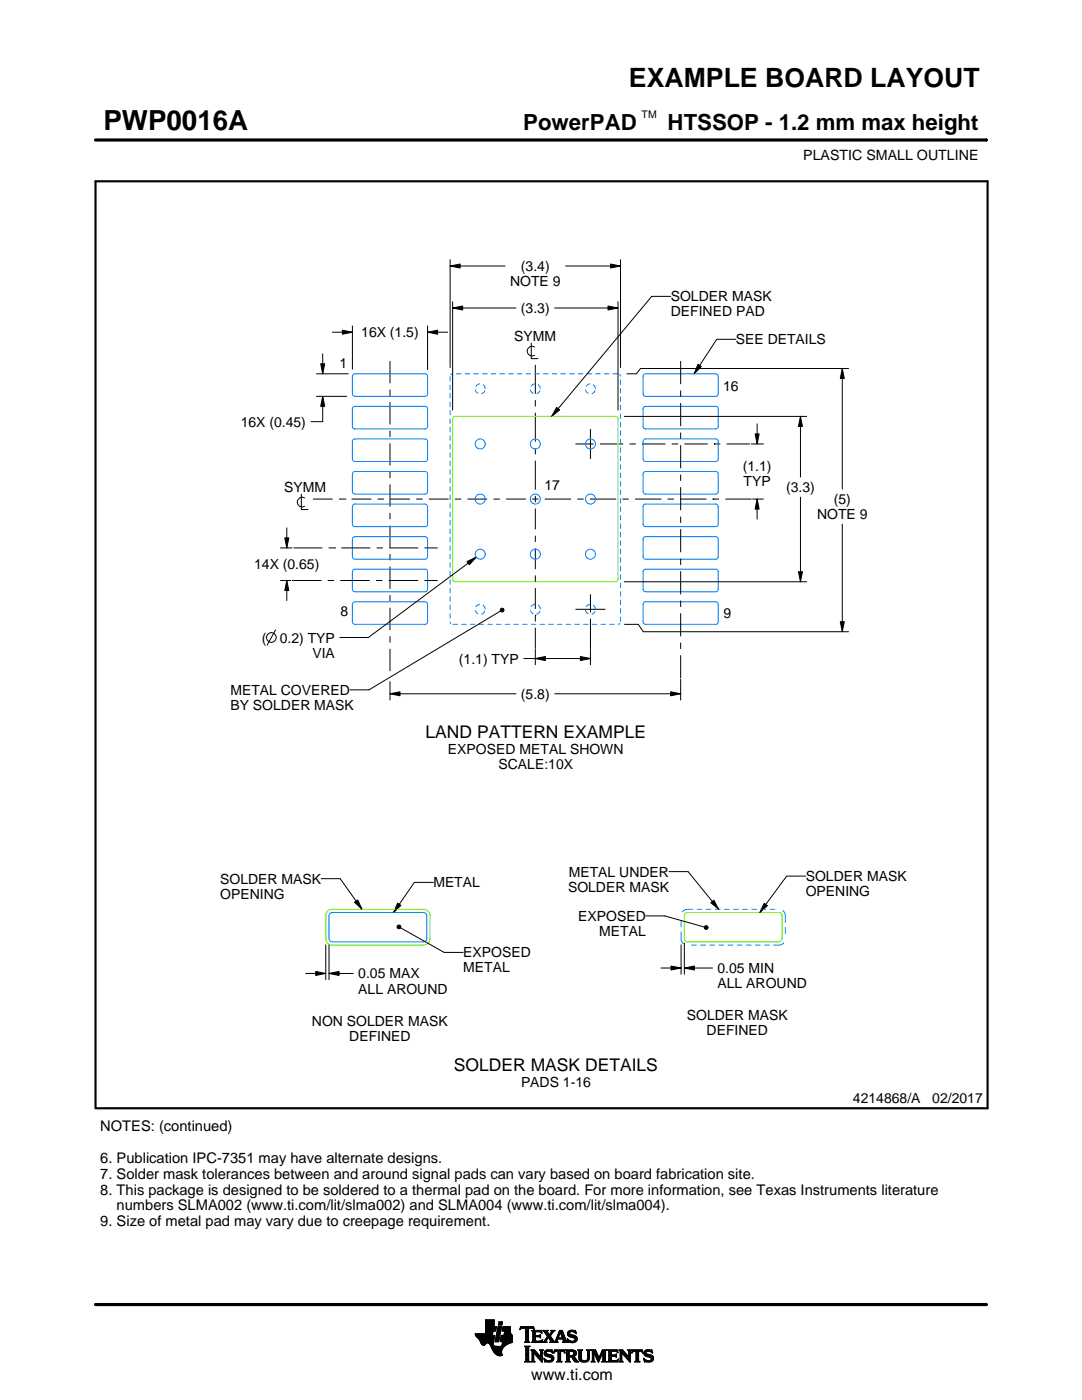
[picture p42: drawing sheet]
<svg xmlns="http://www.w3.org/2000/svg" width="216mm" height="279mm" viewBox="0 0 216 279" stroke-linecap="round" stroke-linejoin="round" font-family="sans-serif">
<defs><g id="words">
<text font-size="5.5" x="20.6" y="26">PWP0016A</text>
<text font-size="5.3" x="125.5" y="17.4">EXAMPLE BOARD LAYOUT</text>
<g font-size="4.4">
<text x="104.4" y="26">PowerPAD</text>
<text x="133.2" y="26">HTSSOP - 1.2 mm max height</text>
</g>
<g font-size="3.5">
<text x="84.9" y="147.3">LAND PATTERN EXAMPLE</text>
<text x="90.6" y="213.7">SOLDER MASK DETAILS</text>
</g>
<text font-size="3.2" x="106" y="275.3">www.ti.com</text>
<g font-size="2.9">
<text x="20" y="225.8">NOTES: (continued)</text>
<text x="20" y="232.1">6. Publication IPC-7351 may have alternate designs.</text>
<text x="20" y="235.2">7. Solder mask tolerances between and around signal pads can vary based on board fabrication site.</text>
<text x="20" y="238.4">8. This package is designed to be soldered to a thermal pad on the board. For more information, see Texas Instruments literature</text>
<text x="20" y="244.7">9. Size of metal pad may vary due to creepage requirement.</text>
<text x="23.3" y="241.5">numbers SLMA002 (www.ti.com/lit/slma002) and SLMA004 (www.ti.com/lit/slma004).</text>
</g>
<g font-size="2.8">
<text x="160.3" y="32">PLASTIC SMALL OUTLINE</text>
<text x="101.8" y="57.1">NOTE 9</text>
<text x="103.9" y="54.1">(3.4)</text>
<text x="103.9" y="62.5">(3.3)</text>
<text x="133.8" y="60.1">SOLDER MASK</text>
<text x="133.8" y="63.1">DEFINED PAD</text>
<text x="72.1" y="67.3">16X (1.5)</text>
<text x="102.6" y="68.1">SYMM</text>
<text x="146.8" y="68.7">SEE DETAILS</text>
<text x="67.8" y="73.4">1</text>
<text x="144.3" y="78">16</text>
<text x="48" y="85.2">16X (0.45)</text>
<text x="148.2" y="93.9">(1.1)</text>
<text x="56.7" y="98.2">SYMM</text>
<text x="108.7" y="97.8">17</text>
<text x="148.4" y="96.9">TYP</text>
<text x="156.9" y="98.2">(3.3)</text>
<text x="166.4" y="100.6">(5)</text>
<text x="163" y="103.6">NOTE 9</text>
<text x="50.7" y="113.6">14X (0.65)</text>
<text x="67.9" y="123">8</text>
<text x="144.4" y="123.3">9</text>
<text x="52.2" y="128.2">(</text>
<text x="55.8" y="128.2">0.2) TYP</text>
<text x="62.3" y="131.2">VIA</text>
<text x="91.6" y="132.4">(1.1) TYP</text>
<text x="46" y="138.7">METAL COVERED</text>
<text x="46" y="141.7">BY SOLDER MASK</text>
<text x="103.9" y="139.5">(5.8)</text>
<text x="89.4" y="150.4">EXPOSED METAL SHOWN</text>
<text x="99.5" y="153.4">SCALE:10X</text>
<text x="43.9" y="176.4">SOLDER MASK</text>
<text x="43.9" y="179.4">OPENING</text>
<text x="86.5" y="177.1">METAL</text>
<text x="113.3" y="178">SOLDER MASK</text>
<text x="113.5" y="175">METAL UNDER</text>
<text x="160.8" y="175.8">SOLDER MASK</text>
<text x="160.8" y="178.8">OPENING</text>
<text x="115.4" y="183.8">EXPOSED</text>
<text x="92.4" y="191.1">EXPOSED</text>
<text x="119.6" y="186.8">METAL</text>
<text x="71.5" y="195.3">0.05 MAX</text>
<text x="92.4" y="194.1">METAL</text>
<text x="143.2" y="194.2">0.05 MIN</text>
<text x="143.2" y="197.2">ALL AROUND</text>
<text x="71.5" y="198.3">ALL AROUND</text>
<text x="137" y="203.6">SOLDER MASK</text>
<text x="62.2" y="204.7">NON SOLDER MASK</text>
<text x="69.7" y="207.7">DEFINED</text>
<text x="141" y="206.6">DEFINED</text>
<text x="104" y="216.8">PADS 1-16</text>
<text x="170.2" y="220.2">4214868/A</text>
<text x="186" y="220.2">02/2017</text>
</g>
<text font-size="2.1" x="128" y="23.6">TM</text>
</g></defs>
<g fill="none" stroke="#000" stroke-width=".2">
<path d="M19.1 27.9h177.7M196.8 27.7v.5M89.8 53.1l2-.4v.8zM89.8 51.8v21.6M89.8 53.1h11M112.9 53.1h10.9M121.8 52.7l2 .4-2 .4zM123.8 51.8v21.6M133.8 59.1h-3.8l-19.9 24M63.1 79.1h6.1M63.1 74.6h6.4M64 72.6h.8l-.4 2z"/>
<path d="M64.4 79.1l.4 2h-.8zM64.4 70.6v4M64.4 79.1v5.1h-2.3M66.3 66.3h4M68.3 65.9l2 .4-2 .4zM70.3 65v8.7M77.8 72.1v4.4M77.8 77.7v1.3M85.3 66.3l2-.4v.8zM85.3 65v8.8M85.3 66.3h4M90.3 61.5l2-.4v.8z"/>
<path d="M90.3 60.2v21.7M90.3 61.5h12.6M106 68.5v3.1h1.3M106.7 69.2a.98 .98 0 0 0-1.5 .9 .98 .98 0 0 0 1.5 .8M106.8 72.8v5.8M106.8 79.9v1.2M110.7 61.5h12.6M121.3 61.1l2 .4-2 .4zM123.3 60.2v21.7M135.8 72.1v4.6M135.8 77.9v1.3M139.3 72.7l.6 .4-1.4 1.5z"/>
<path d="M146.8 67.7h-3.8l-4.5 6.9M168.1 73.5l.4 2h-.8zM168.1 73.5v24.1M169.3 73.5h-41.5l-.8 1.1h-1.9M60.1 98.6v3.1h1.4M60.8 99.4a.98 .98 0 0 0-1.5 .8 .98 .98 0 0 0 1.5 .8M62.4 99.6h4M67.6 99.6h1.3M68.9 99.6h.1M70.2 99.6h3.9M75.3 99.6h1.3M77.8 80.3v4.4"/>
<path d="M77.8 86v1.2M77.8 88.5v4.4M77.8 94.2v1.2M77.8 96.7v4.4M77.9 99.6h3.9M83.1 99.6h1.2M85.6 99.6h3.9M90.8 99.6h1.2M93.3 99.6h3.9M98.5 99.6h1.2M101 99.6h3.9M106.2 99.6h1.2"/>
<path d="M106.8 82.4v5.8M106.8 89.4v1.3M106.8 91.9v5.8M106.8 99v1.2M108.7 99.6h5.2M111.1 81.3l.6 .5-1.6 1.3zM114.8 88.6h3.6M115.2 99.6h1.3M117.7 99.6h5.2M117.8 85.6v6M119.7 88.6h4.7M124.2 99.6h1.3"/>
<path d="M124.6 83.1h36.4M125.6 88.6h1.3M126.7 99.6h5.3M128.1 88.6h4.7M133.2 99.6h1.3M134 88.6h1.3M135.7 99.6h5.3M135.8 80.4v4.7M135.8 86.3v1.3M135.8 88.8v4.6M135.8 94.7v1.3M135.8 97.2v4.6"/>
<path d="M136.6 88.6h4.6M142.2 99.6h.1M142.2 99.6h1.3M142.5 88.6h.1M142.5 88.6h1.2M144.7 99.6h5.3M145 88.6h4.6M149.9 88.6h2.4M150.2 99.6h2.1M150.7 86.6h.8l-.4 2zM151.1 99.6l.4 2h-.8zM151.1 84.6v4"/>
<path d="M151.1 99.6v4M159.7 83.1l.4 2h-.8zM159.7 83.1v12.1M159.7 99.2v16.9M56 109.4h2.3M56 115.9h2M56.8 107.4h.8l-.4 2zM57.2 115.9l.4 2h-.8zM57.2 105.4v4M57.2 115.9v4M58.3 115.9h5.8M58.6 109.4h5.7"/>
<path d="M65.4 115.9h1.2M65.6 109.4h1.3M66.9 109.4h.1M67.9 115.9h5.9M68.1 109.4h5.8M75 115.9h1.3M75.1 109.4h1.3M77.6 115.9h5.8M77.7 109.4h5.7M77.8 102.4v1.2M77.8 104.9v4.4M77.8 110.6v1.2"/>
<path d="M77.8 113.1v4.4M77.8 118.8v1.2M84.7 115.9h2.6M84.7 109.4h2.6M93.2 112.1l1.8-.9-1.3 1.5zM95 111.2l-21.5 16h-5.7M106.8 101.5v4.1M106.8 106.9v1.3M106.8 109.4v4.2M106.8 114.8v1.3M106.8 117.4v4.1M117.8 118.6v3.6"/>
<path d="M124.6 116.1h36.4M135.8 103.1v1.3M135.8 105.6v4.6M135.8 111.5v1.2M135.8 114v4.6M135.8 119.9v1.2M159.3 114.1h.8l-.4 2zM168.1 104.6v21.5M55 125.7l-1.7 3M77.8 138.5l2-.4v.8zM77.8 121.3v4.4M77.8 127v1.2"/>
<path d="M77.8 129.5v4.4M77.8 136v3.7M77.8 138.5h25.1M99.8 121.6l.3-.2h.3l.2 .4-.2 .3h-.3l-.3-.2zM99.8 122l-26.2 15.7h-3.8M104.5 131.4h13.3M106.8 131.4l2-.4v.8zM106.8 122.8h.1M106.8 122.8v1.2M106.8 125.3v4.1M106.8 129.5v3.2M110.7 138.5h25.1"/>
<path d="M114.8 121.6h6M115.8 131l2 .4-2 .4zM117.8 123.5v6.2M117.8 129.7v3M124.6 124.6h2.8l1 1.5h40.9M133.8 138.1l2 .4-2 .4zM135.8 122.4v4.6M135.8 128.3v1.2M135.8 130.8v4.6M135.8 135.6v4.1M167.7 124.1h.8l-.4 2zM64.1 175.4h3.8l4.3 6.1"/>
<path d="M86.5 176.1h-3.8l-4.2 6M133.5 174h3.8l6.1 7.5M160.8 174.8h-3.8l-5.4 7.3M61 194.3h4M63 193.9l2 .4-2 .4zM65 188.6v6.9M65.7 194.3l2-.4v.8zM65.7 188.6v6.9M65.7 194.3h4.8M70.7 180.1l.7-.5 .8 1.9zM79.2 184.8l.3-.2 .4 .1 .1 .3-.1 .3-.4 .1-.3-.2zM79.3 180.2l.7 .5-1.5 1.4z"/>
<path d="M80 185.2l8.6 4.9h3.8M128.9 182.8h3.8l7.8 2.2M131.9 193.2h4M133.9 192.8l2 .4-2 .4zM135.9 188.6v5.8M136.6 193.2l2-.4v.8zM136.6 188.2v6.2M136.6 193.2h5.6M140.5 184.9l.3-.2 .4 .1 .1 .3-.1 .3-.4 .1-.3-.2zM141.8 180.2l.7-.5 .9 1.8zM152.5 180.3l.6 .4-1.5 1.4zM94.8 266.2h3.5"/>
<path d="M94.8 266.3h3.5M94.9 266.4h3.3M94.9 266.5h3.8l-.2 1.2M94.9 266.5h3.8M95 266.6h3.7M95 266.7h3.7M95.1 266.8h3.6M95.2 266.9h3.4M95.3 267h3.3M95.4 267.1h3.2M95.5 267.2h3.1M95.6 267.3h3"/>
<path d="M95.7 267.4h2.8M95.7 267.5h2.8M95.8 267.6h2.7M95.8 267.7h2.7M95.9 267.8h2.6M95.9 267.9h2.5M95.9 268h2.5M96 268h1.1M96 268.1h1M96.1 268.2h.8M96.1 268.3h.7M96.2 268.4h.6"/>
<path d="M96.3 268.4h.4M96.9 266.1h1.4M96.9 266h1.4M96.9 265.9h1.4M96.9 265.8h1.5M96.9 265.7h1.5M96.9 264.7l2.2 .1-.2 .9h-.5l-.2 .8M96.9 265.6h2M96.9 265.5h2M96.9 265.4h2M96.9 265.3h2.1M96.9 265.2h2.1"/>
<path d="M96.9 265.1h2.1M96.9 265h2.1M96.9 264.9h2.1M96.9 264.8h2.2M96.9 264.6h1.7M96.9 264.5h1.7M96.9 264.4h1.7M96.9 264.3h1.7M96.9 264.2h1.7M96.9 264.1h1.7M96.9 264h1.7M96.9 263.9h1.7"/>
<path d="M96.9 263.8h1.7M96.9 263.7h1.7M96.9 263.6h1.7M96.9 263.5h1.7M96.9 263.4h1.7M97.5 268h.9M97.6 268.1h.8M97.7 268.2h.7M97.7 268.3h.7M97.8 268.4h.6M97.9 268.5h.6M97.9 268.6h.7"/>
<path d="M98 268.7h1.1M98 268.8h2.6M98 268.8h2.5M98.1 268.9h2.3M98.1 269h2.3M98.1 269.1h2.2M98.2 269.2h2.1M98.2 269.2h2M98.2 269.3h2M98.3 269.4h1.9M98.3 269.5h1.8M98.4 269.6h1.7"/>
<path d="M98.4 268v.4l.3 .2 2 .1M98.5 269.7h1.6M98.5 267.7l-.1 .3M98.5 269.8h1.6M98.6 269.9h1.5M98.6 264.8v-1.4h-1.7v2.8h-2.1l.1 .3 .8 .9 .6 1h.4l.5-.4 .4 .1 1 1.8 .8 .6h.8l-.1-1.1 .8-.9M98.6 270h1.5M98.7 270h1.4M98.8 270.1h1.3M98.8 267.7h.7M98.8 267.6h.7M98.8 267.5h.7"/>
<path d="M98.9 270.2h1.2M98.9 267.4h.7M98.9 267.3h.7M98.9 267.2h.7M98.9 267.1h.7M98.9 267h.7M98.9 270.3h1.3M99 266.9h.6M99 266.9h.7M99 266.8h.7M99 266.7h.7M99 266.6h.7"/>
<path d="M99 266.5h.7M99.1 270.4h1.1M99.1 266.4h.7M99.1 266.3h.7M99.1 266.2h.7M99.1 266.1h.7M99.1 266h.7M99.2 265.9h.7M99.2 265.8h.7M99.2 270.4h1M99.2 265.7h.7M99.2 265.6h.7"/>
<path d="M99.2 265.5h.7M99.3 265.4h.6M99.3 265.4h.7M99.3 265.3h.7M99.3 265.2h.7M99.3 265.1h.7M99.3 265h.7M99.4 270.5h.8M99.4 264.9h.7M99.4 264.8h.7M99.4 264.8h.7l-.6 3h-.7zM99.4 264.5l.2-.7h.7l-.2 .7h-.7"/>
<path d="M99.5 264.4h.6M99.5 264.3h.7M99.5 264.2h.7M99.5 264.1h.7M99.5 264h.7M99.5 263.9h.7M99.6 263.8h.7M99.8 270.6h.1M99.8 267.7h2.4M99.8 267.6h2.4M99.8 267.5h2.4M99.9 267.4h2.3"/>
<path d="M99.9 267.3h2.3M99.9 267.2h2.3M99.9 267.1h2.3M99.9 267h2.3M99.9 266.9h2.3M100 266.9h2.2M100 266.8h2.2M100 266.7h2.2M100 266.6h2.2M100 266.5h2.2M100.1 268.6h.7M100.2 268.5h.7"/>
<path d="M100.2 268.4h.8M100.2 268.4h.9M100.2 268.3h1M100.2 268.2h1.2M100.2 265.6h1.6M100.2 268.1h1.4M100.2 265.5h1.6M100.2 268h1.6M100.3 265.4h1.5M100.3 268h1.7M100.3 267.9h1.9M100.3 265.3h1.5"/>
<path d="M100.3 267.8h1.9M100.3 265.2h1.5M100.3 265.1h1.5M100.3 265h1.5M100.4 264.9h1.4M100.4 264.8h1.4M100.6 266.5l.1-.8h-.5l.2-.9h1.4l.1 1.1 .3 .6v1.4l-1.3 .6M100.6 266.4h1.5M100.6 266.3h1.4M100.6 266.2h1.4M100.6 266.1h1.3M100.7 266h1.2"/>
<path d="M100.7 265.9h1.2M100.7 265.8h1.1M100.7 265.7h1.1M102.2 266.5h-2.2l-.2 1.1 .1 .2h.4l-.2 .9M103.7 265.3h.1M103.8 265.2h.2M103.8 265h2.8M103.8 264.9h2.7M103.9 264.8h2.6M104.7 267.8h1M104.7 271.8h1.1M104.7 268.7h1"/>
<path d="M104.8 267.7h.7M104.8 271.7h.8M104.9 265.2h.6M104.9 268.9h.6M104.9 267.6h.6M104.9 267.5l-.2 .3M104.9 267.5h.6M104.9 267.4h.6M104.9 267.3h.6M104.9 267.2h.6M104.9 267.1h.6M104.9 267h.6"/>
<path d="M104.9 266.8h.6M104.9 266.7h.6M104.9 266.6h.6M104.9 266.5h.6M104.9 266.4h.6M104.9 266.3h.6M104.9 266.2h.6M104.9 266.1h.6M104.9 265.9h.6M104.9 265.8h.6M104.9 265.7h.6M104.9 265.6h.6"/>
<path d="M104.9 265.5h.6M104.9 265.4h.6M104.9 265.3h.6M104.9 271.5h.6M104.9 269h.6M104.9 271.4h.6M104.9 271.4v-2.4l-.2-.4h1.1l-.3 .4v2.4M104.9 271.4l-.2 .4h1.1l-.3-.4M104.9 271.3h.6M104.9 271.2h.6M104.9 271.1h.6M104.9 271h.6"/>
<path d="M104.9 270.9h.6M104.9 270.8h.6M104.9 270.6h.6M104.9 270.5h.6M104.9 270.4h.6M104.9 270.3h.6M104.9 270.2h.6M104.9 270.1h.6M104.9 270h.6M104.9 269.9h.6M104.9 269.8h.6M104.9 269.6h.6"/>
<path d="M104.9 269.5h.6M104.9 269.4h.6M104.9 269.3h.6M104.9 269.2h.6M104.9 269.1h.6M105.5 267.5l.2 .3M105.5 267.5v-2.3l.7-.1 .4 .3-.1-.6h-2.6l-.1 .6 .4-.3 .7 .1v2.3M105.7 267.8h-1M105.9 271.8h.8M105.9 269.4h.8M106.1 269.5h.7M106.1 267.8h2"/>
<path d="M106.1 271.7h.5M106.2 269.6h.7M106.2 271.5h.3M106.2 265.6h1.8M106.2 269.8h.8M106.2 271.4h.3M106.2 271.4l-.3 .4h.8l-.2-.4M106.2 271.3h.3M106.2 271.2h.3M106.2 271.1h.3M106.2 271h.3M106.2 270.9h.3"/>
<path d="M106.2 270.8h.3M106.2 270.6h.3M106.2 270.5h.3M106.2 270.4h.3M106.2 270.3h.3M106.2 270.2h.3M106.2 270.1h.3M106.2 270h1M106.2 269.9h.9M106.2 269.8v1.6M106.2 269.8l-.3-.4h.8l1.2 1.4M106.3 267.7h1.8"/>
<path d="M106.3 265.7h1.8M106.3 267.6h.6M106.3 265.8h.6M106.3 267.5l-.2 .3M106.3 267.5h.5M106.3 267.4h.5M106.3 267.3h.5M106.3 267.2h.5M106.3 267.1h.5M106.3 267h.5M106.3 266.8h.5M106.3 266.7h1.6"/>
<path d="M106.3 266.6h1.6M106.3 266.5h.5M106.3 266.4h.5M106.3 266.3h.5M106.3 266.2h.5M106.3 266.1h.5M106.3 265.9h.5M106.4 265.2h.2M106.5 270h.1M106.5 270v1.4M106.5 265.3h.1M106.6 270.1h.7"/>
<path d="M106.7 270.2h.7M106.8 270.3h.7M106.8 265.9l.2-.1h.6l.6 .2-.2-.5h-1.9l.2 .3v1.7M106.8 265.9v.6h.8l.3-.2v.7M106.9 270.4h.7M107 270.5h.7M107.1 270.6h.7M107.2 270.8h1M107.3 270.9h.9M107.4 271h.8M107.5 271.1h.7M107.6 271.2h.6"/>
<path d="M107.6 266.5h.3M107.7 271.3h.5M107.7 269.4h.7M107.7 266.8h.2M107.7 267.6h.5M107.8 266.4h.1M107.8 271.4h.4M107.8 267h.1M107.8 265.8h.3M107.8 269.5h.5M107.9 271.5h.3M107.9 269.6h.3"/>
<path d="M107.9 267l-.3-.2h-.8l.1 .8h.9l.5-.2M107.9 269.8h.3M107.9 270.6h.3M107.9 270.5h.3M107.9 270.4h.3M107.9 270.3h.3M107.9 270.2h.3M107.9 270.1h.3M107.9 270h.3M107.9 269.9h.3M107.9 269.8v1M107.9 269.8l-.2-.4h.7l-.2 .4"/>
<path d="M108 271.7h.2M108 265.9h.1M108 267.5h.2M108.1 271.8h.1M108.1 266.1h.1M108.2 267.4h.1M108.2 269.8v2.1l-1.7-1.9M108.2 267.8h.9M108.3 267.4l-.2 .5-2-.1M108.3 265.6h1M108.5 267.7h.5M108.5 271.1l.8 .4h.5l.2-.2-.1-.3-1-.4-.3-.3 .1-.7 .8-.2 .5 .1 .2-.1 .1 .6-.9-.3-.3 .1-.1 .3 1.3 .4 .2 .6"/>
<path d="M108.5 271.1h.1M108.5 265.7h.7M108.5 271.2h.2M108.6 271.3h.2M108.6 270.1h.4M108.6 270h.4M108.6 270.2h.6M108.6 267.6h.4M108.6 271.4h.4M108.6 269.9h.4M108.6 270.3h1M108.6 265.8h.7"/>
<path d="M108.6 271.5h.8M108.6 269.8h.5M108.7 271.7h1.5M108.7 270.4h1.3M108.7 267.5h.3M108.7 271.8h.1M108.7 265.9h.6M108.7 269.6h1.5M108.8 267.4h.3M108.8 270.5h1.5M108.8 266.1h.6M108.8 269.5h1.4"/>
<path d="M108.8 267.3h.4M108.9 266.2h.6M108.9 267.2h.4M108.9 266.3h.6M108.9 270.6h1.5M109 267.1h.3M109 266.4h1M109.1 271.8h.9M109.1 269.4h.7M109.1 267h.9M109.1 266.5h.8M109.1 267.8h-.9"/>
<path d="M109.2 266.8h.8M109.2 266.6h.6M109.2 266.7h.7M109.2 266.7l-.6 .9-.4 .2M109.3 270.8h1.1M109.5 267.1h.6M109.6 267.2h.6M109.7 271.5h.7M109.7 267.3h.6M109.7 267.8l.2-.1-.5-.8-.4 .8 .1 .1M109.7 267.8h1.6M109.7 266.3h.4"/>
<path d="M109.7 267.4h.6M109.8 270.9h.7M109.8 266.2h.3M109.8 266.6l.9 1.2 1-2.3h.5l.8 2.1 .3 .2M109.8 267.5h.6M109.9 266.1h.3M109.9 269.8h.4M109.9 267.6h.6M109.9 267.7h.7M109.9 271.4h.5M109.9 265.9h.4M110 271h.5"/>
<path d="M110 265.6h.7M110 265.9l-.4 .5-.4-.6 .2-.3h-1.1l.9 1.2M110 265.9l.1-.2-.2-.2h.8l-.9 1.1M110 271.3h.5M110 265.8h.4M110 271.1h.5M110 271.2h.5M110.1 269.4h.1M110.1 265.7h.4M110.1 269.9h.2M110.2 270h.1M110.5 270h.1"/>
<path d="M110.5 269.9h.2M110.5 271.1l-.3 .6-.7 .2-.6-.2-.2 .1-.2-.7M110.5 269.8h.3M110.6 269.6h2.1M110.6 269.5h2M110.6 269.4h2M110.7 267.7h.5M110.8 267.6h.4M110.9 267.5h.3M110.9 267.4h.3M111 267.3h.3M111 267.2h1.8"/>
<path d="M111 267.1h1.8M111.1 267h.3M111.1 271.8h1M111.1 266.8h.4M111.2 266.7h.3M111.2 267.5l.1-.2h1l.1 .2M111.2 267.5v.3h.1M111.2 266.6h.3M111.3 266.5h.3M111.3 271.7h.6M111.3 266.4h.3M111.3 271.5h.6"/>
<path d="M111.3 267.8h-1.6M111.3 269.8h.6M111.4 266.3h.3M111.4 271.4h.5M111.4 271.4l-.1-1.7h-.4l-.4 .4 .2-.7h1.9l.1 .7-.4-.4h-.4v1.7M111.4 270.5h.5M111.4 270.4h.5M111.4 270.3h.5M111.4 270.2h.5M111.4 270.1h.5M111.4 270h.5M111.4 269.9h.5"/>
<path d="M111.4 271.4l-.3 .4h1l-.2-.4M111.4 271.3h.5M111.4 271.2h.5M111.4 271.1h.5M111.4 271h.5M111.4 270.9h.5M111.4 270.8h.5M111.4 270.6h.5M111.4 266.2h.3M111.4 266.1h.4M111.5 265.9h.9M111.5 265.8h.8"/>
<path d="M111.6 265.7h.7M111.6 265.6h.6M111.8 265.9l.4 1.1h-.8zM111.9 266.1h.5M111.9 266.2h.5M111.9 266.3h.6M112 266.4h.5M112 266.5h.6M112.1 266.6h.5M112.1 266.7h.6M112.1 266.8h.6M112.2 267h.5"/>
<path d="M112.2 267.8h1.1M112.3 267.3h.6M112.3 267.4h.6M112.4 267.5h.6M112.4 267.5v.3h-.2M112.4 269.8h.3M112.4 267.6h.6M112.4 267.7h.7M112.6 269.9h.1M112.6 270h.2M112.8 271.8h1M112.8 269.4h1.6"/>
<path d="M113 269.5h1.7M113 271.7h.7M113 269.6h1.9M113 271.5h.6M113 269.8h.6M113 271.4h.6M113 271.4l-.2 .4h1l-.2-.4M113 271.3h.6M113 271.2h.6M113 271.1h.6M113 271h.6M113 270.9h.6"/>
<path d="M113 270.8h1.5M113 270.6h1.6M113 270.5h1.8M113 270.4h.6M113 270.3h.6M113 270.2h.6M113 270.1h.6M113 270h.6M113 269.9h.6M113 269.8v1.6M113 269.8l-.2-.4h1.5l.5 .2 .2 .3v.4l-.2 .3-.4 .1M113.2 267.3h.2"/>
<path d="M113.2 267.4h.3M113.2 266.2h.5M113.2 266.3h.6M113.2 266.1h.5M113.3 267.5h.3M113.3 267.8h-1.1M113.3 266.4h.9M113.3 265.9h.4M113.3 267.6h.6M113.3 266.5h1.3M113.3 267.7h1.6M113.3 265.8h.5"/>
<path d="M113.3 267.8h.2M113.4 266.6h1.5M113.4 265.7h1.5M113.4 265.7l.5-.2 .7 .1 .2-.1 .1 .7-.7-.4h-.4l-.1 .3 .1 .2 .9 .2 .4 .3 .1 .5-.3 .5-.6 .2-.7-.2-.2 .1-.2-.7 .9 .5 .4-.1 .2-.3-.1-.3-1.2-.4-.2-.5zM113.5 266.7h1.5M113.5 265.6h1.4M113.6 271.4v-.6h.4l.7 .9 .8 .1M113.6 269.9l.1-.2 .7 .2v.4l-.4 .2M113.6 269.9v.6M113.7 267.8h1.1M113.8 266.8h1.3M113.8 265.5h.6"/>
<path d="M114 268h.4M114.1 270.9h.6M114.2 271h.6M114.2 271.1h.7M114.3 271.2h.6M114.3 267h.8M114.3 269.8h.7M114.3 270.4h.6M114.4 271.3h.6M114.4 270.7l1.1 1.1M114.4 270.7h.1M114.4 271.4h.7"/>
<path d="M114.4 269.9h.6M114.4 270.3h.6M114.5 267.6h.5M114.5 270.2h.5M114.5 270h.5M114.5 265.8h.4M114.5 270.1h.5M114.5 271.5h.7M114.6 271.7h.7M114.6 267.1h.6M114.6 267.5h.5M114.7 267.2h.5"/>
<path d="M114.7 267.4h.5M114.7 265.9h.3M114.7 267.3h.5M114.7 271.8h.8M114.8 266.1h.2M114.9 266.2h.1M115.3 269.4h.9M115.4 269.5h.7M115.5 269.6h.5M115.5 269.8h.5M115.5 269.8v1.4l.4 .5 .6 .2 .6-.1 .4-.3 .1-.5M115.5 271h.5"/>
<path d="M115.5 270.9h.5M115.5 270.8h.5M115.5 270.6h.5M115.5 270.5h.5M115.5 270.4h.5M115.5 270.3h.5M115.5 270.2h.5M115.5 270.1h.5M115.5 270h.5M115.5 269.9h.5M115.5 269.8l-.2-.4h.9l-.2 .4M115.5 271.1h.5"/>
<path d="M115.5 271.2h.5M115.5 271.3h.6M115.6 271.4h.6M115.7 271.5h.8M115.8 271.7h1.5M116 271l.2 .4 .4 .2 .5-.2 .2-.4M116 269.8v1.2M116 271.8h1.1M116.8 271.5h.6M117 269.4h.8M117.1 271.4h.4M117.2 269.5h.5"/>
<path d="M117.2 271.3h.4M117.2 269.6h.4M117.2 271.2h.4M117.2 271.1h.4M117.3 269.8h.3M117.3 271h.3M117.3 270.9h.3M117.3 270.8h.3M117.3 270.6h.3M117.3 270.5h.3M117.3 270.4h.3M117.3 270.3h.3"/>
<path d="M117.3 270.2h.3M117.3 270.1h.3M117.3 270h.3M117.3 269.9h.3M117.6 269.8l.2-.4h-.8l.2 .3 .1 1.3M117.6 269.8v1.2M118 271.8h.7M118 269.4h.8M118.1 269.5h.8M118.1 271.7h.5M118.2 269.6h.7M118.2 271.5h.3"/>
<path d="M118.2 269.8h.8M118.2 271.4h.3M118.2 269.8l-.2-.4h.8l.7 1.6 .7-1.6h.9l-.3 .4M118.2 271.4l-.2 .4h.7l-.2-.4M118.2 271.3h.3M118.2 271.2h.3M118.2 271.1h.3M118.2 271h.3M118.2 270.9h.3M118.2 270.8h.3M118.2 270.6h.3M118.2 270.5h.3"/>
<path d="M118.2 270.4h.3M118.2 270.3h.3M118.2 270.2h.3M118.2 270.1h.3M118.2 270h.9M118.2 269.9h.8M118.2 269.8v1.6M118.6 270.1h.5M118.6 270.2h.6M118.7 270.3h.5M118.7 270.4h.6M118.8 270.5h.5"/>
<path d="M118.8 270.6h.6M118.9 270.8h.5M118.9 270.9h.6M119 271h.8M119 271.1h.8M119.1 271.2h.6M119.1 271.3h.6M119.2 271.4h.4M119.2 271.5h.4M119.3 271.7h.2M119.3 271.8h.2M119.6 270.9h.3"/>
<path d="M119.6 270.8h.3M119.7 270.6h.3M119.7 270.5h.3M119.8 270.4h.3M119.8 270.3h.3M119.9 270.2h.3M119.9 270.1h.3M120 270h.8M120 269.9h.8M120 269.8h.8M120.1 271.8h1M120.1 269.6h.7"/>
<path d="M120.1 269.5h.8M120.2 269.4h.9M120.2 271.7h.7M120.3 271.5h.5M120.3 271.4h.5M120.3 271.4l-.2 .4h1l-.3-.4M120.3 271.4v-1.5l-.9 2-.9-2v1.5M120.3 271.3h.5M120.3 271.2h.5M120.3 271.1h.5M120.3 271h.5M120.3 270.9h.5"/>
<path d="M120.3 270.8h.5M120.3 270.6h.5M120.3 270.5h.5M120.3 270.4h.5M120.3 270.3h.5M120.3 270.2h.5M120.3 270.1h.5M120.8 269.8v1.6M121.2 271.8h2M121.2 269.4h1.9M121.4 269.5h1.8M121.4 271.7h1.9"/>
<path d="M121.5 269.6h1.7M121.5 271.5h1.8M121.5 269.8h.5M121.5 271.4h.5M121.5 269.8l-.3-.4h1.9l.2 .6M121.5 269.9h.5M121.5 269.8v1.6M121.5 271.3h.5M121.5 271.2h.5M121.5 271.1h.5M121.5 271h.5M121.5 270.9h.5"/>
<path d="M121.5 270.8h.5M121.5 270.6h1.5M121.5 270.5h1.5M121.5 270.4h1.5M121.5 270.3h.5M121.5 270.2h.5M121.5 270.1h.5M121.5 270h.5M122.6 270.4l.4-.2v.7l-.2-.2h-.8v.8h.2M122.9 270.8h.1M122.9 270.3h.1M123 269.8h.3"/>
<path d="M123.1 271.4h.3M123.2 269.9h.1M123.3 270h.1M123.3 270l-.4-.3h-.8l-.1 .7M123.3 271.3h.1M123.4 271.2h.1M123.4 271.2l-.2 .6h-2l.3-.4M123.4 271.2l-.3 .3h-.4M123.5 271.8h.8M123.5 269.4h.7M123.6 269.5h.7M123.7 271.7h.5"/>
<path d="M123.7 269.6h.7M123.7 271.5h.4M123.7 269.8h.8M123.7 271.4h.4M123.7 271.4l-.2 .4h.8l-.2-.4M123.7 271.3h.4M123.7 271.2h.4M123.7 271.1h.4M123.7 271h.4M123.7 270.9h.4M123.7 270.8h.4M123.7 270.6h.4"/>
<path d="M123.7 270.5h.4M123.7 270.4h.4M123.7 270.3h.4M123.7 270.2h.4M123.7 270.1h.4M123.7 270h1M123.7 269.9h.9M123.7 269.8v1.6M123.7 269.8l-.2-.4h.7l1.2 1.4 .1-1M124.1 270v1.4M124.1 270h.1M124.2 270.1h.6"/>
<path d="M124.2 270.2h.7M124.3 270.3h.7M124.4 270.4h.7M124.5 270.5h.7M124.6 270.6h.7M124.7 270.8h1.1M124.8 270.9h1M124.9 271h.9M125 271.1h.8M125.1 271.2h.7M125.2 271.3h.6M125.2 269.4h.8"/>
<path d="M125.3 271.4h.5M125.4 269.5h.5M125.4 271.5h.4M125.4 269.6h.4M125.5 269.8h.3M125.5 269.8l-.3-.4h.8l-.2 .4M125.5 270.4h.3M125.5 270.3h.3M125.5 270.2h.3M125.5 270.1h.3M125.5 270h.3M125.5 269.9h.3"/>
<path d="M125.5 270.6h.3M125.5 270.5h.3M125.5 271.7h.3M125.6 271.8h.2M125.8 269.8v2.1l-1.7-1.9M126 270h.1M126.1 269.9h.1M126.1 269.8h.3M126.1 269.6h2.1M126.2 269.5h2M126.2 269.4h2M126.6 271.8h1.1"/>
<path d="M126.9 271.7h.6M126.9 271.5h.5M126.9 269.8h.5M126.9 271.4h.5M126.9 271.4v-1.7h-.5l-.3 .4 .1-.7h1.9l.2 .7-.4-.4h-.5v1.7M126.9 270.5h.5M126.9 270.4h.5M126.9 270.3h.5M126.9 270.2h.5M126.9 270.1h.5M126.9 270h.5M126.9 269.9h.5"/>
<path d="M126.9 271.4l-.3 .4h1.1l-.3-.4M126.9 271.3h.5M126.9 271.2h.5M126.9 271.1h.5M126.9 271h.5M126.9 270.9h.5M126.9 270.8h.5M126.9 270.6h.5M128 269.8h.3M128.1 269.9h.2M128.2 270h.1M128.4 271.1h.1"/>
<path d="M128.4 271.2h.2M128.5 271.3h.2M128.5 270.1h.4M128.5 270h.4M128.5 270.2h.6M128.5 271.4h.4M128.5 269.9h.4M128.5 270.3h1M128.5 271.5h.8M128.5 269.8h.5M128.6 271.7h1.5M128.6 270.4h1.3"/>
<path d="M128.6 271.8h.1M128.6 269.6h1.5M128.7 270.5h1.5M128.7 269.5h1.4M128.8 270.6h1.5M128.9 271.8h1M129 269.4h.7M129.1 270.8l-.6-.4 .1-.7 .5-.3 .8 .1 .2-.1 .1 .7-.8-.4-.4 .1-.1 .2 1.3 .5 .2 .6M129.1 270.8l.8 .2v.4l-.7 .1-.8-.4M129.2 270.8h1.1M129.6 271.5h.7M129.6 270.9h.8"/>
<path d="M129.8 269.8h.4M129.8 271.4h.5M129.9 271h.5M129.9 271.3h.5M129.9 271.1h.5M129.9 271.2h.5M129.9 269.4h.2M130 269.9h.2M130.1 270h.1M130.4 271.1l-.3 .6-.7 .2-.6-.2-.2 .1-.2-.7"/>
<circle cx="54.1" cy="127.2" r=".98"/>
</g>
<g fill="#000">
<path d="M89.8 53.1l2-.4v.8zM121.8 52.7l2 .4-2 .4zM64.4 79.1l.4 2h-.8zM64 72.6h.8l-.4 2zM68.3 65.9l2 .4-2 .4zM85.3 66.3l2-.4v.8zM90.3 61.5l2-.4v.8zM121.3 61.1l2 .4-2 .4zM139.3 72.7l.6 .4-1.4 1.5zM168.1 73.5l.4 2h-.8zM111.1 81.3l.6 .5-1.6 1.3zM150.7 86.6h.8l-.4 2z"/>
<path d="M151.1 99.6l.4 2h-.8zM159.7 83.1l.4 2h-.8zM56.8 107.4h.8l-.4 2zM57.2 115.9l.4 2h-.8zM93.2 112.1l1.8-.9-1.3 1.5zM159.3 114.1h.8l-.4 2zM77.8 138.5l2-.4v.8zM99.8 121.6l.3-.2h.3l.2 .4-.2 .3h-.3l-.3-.2zM106.8 131.4l2-.4v.8zM115.8 131l2 .4-2 .4zM133.8 138.1l2 .4-2 .4zM167.7 124.1h.8l-.4 2z"/>
<path d="M63 193.9l2 .4-2 .4zM65.7 194.3l2-.4v.8zM70.7 180.1l.7-.5 .8 1.9zM79.3 180.2l.7 .5-1.5 1.4zM79.2 184.8l.3-.2 .4 .1 .1 .3-.1 .3-.4 .1-.3-.2zM133.9 192.8l2 .4-2 .4zM136.6 193.2l2-.4v.8zM140.5 184.9l.3-.2 .4 .1 .1 .3-.1 .3-.4 .1-.3-.2zM141.8 180.2l.7-.5 .9 1.8zM152.5 180.3l.6 .4-1.5 1.4z"/>
</g>
<path d="M19.1 36.2h178v185h-178z" fill="none" stroke="#000" stroke-width=".43"/>
<path d="M19 27.9h177.8M19 260.3h177.8" fill="none" stroke="#000" stroke-width=".63"/>
<g fill="none" stroke="#0080ff" stroke-width=".2">
<path d="M70.6 74.7h14.5l.2 .4-.1 3.8-.4 .2-14.2-.1-.3-.4v-3.5zM89.8 75.1v1M89.8 76.8v1M89.8 78.5v1M90.3 74.6l-.4 .2M91 74.6h1.1M92.7 74.6h1.1M94.5 74.6h1M96.2 74.6h1.1M98 74.6h1M99.7 74.6h1M101.4 74.6h1.1"/>
<path d="M103.2 74.6h1M104.9 74.6h1M106.6 74.6h1.1M108.4 74.6h1M110.1 74.6h1.1M111.9 74.6h1M113.6 74.6h1M115.3 74.6h1.1M117.1 74.6h1M118.8 74.6h1M120.5 74.6h1.1M122.3 74.6h1"/>
<path d="M123.6 74.7h.1M123.7 74.7l.1 .4M123.8 75.1h.1M123.8 75.8v1M123.8 77.5v1M123.8 79.2v1M128.6 74.7h14.5l.2 .4-.1 3.8-.4 .2-14.2-.1-.3-.4v-3.5zM70.6 94.2h14.5l.2 .4-.1 3.8-.4 .2-14.2-.1-.3-.4v-3.5zM70.6 87.7h14.5l.2 .4-.1 3.8-.4 .2-14.2-.1-.3-.4v-3.5zM70.6 81.2h14.5l.2 .4-.1 3.8-.4 .2-14.2-.1-.3-.4v-3.5zM89.8 80.2v1M89.8 81.9v1"/>
<path d="M89.8 83.5v1.1M89.8 85.2v1.1M89.8 86.9v1M89.8 88.6v1M89.8 90.3v1M89.8 92v1M89.8 93.7v1M89.8 95.4v1M89.8 97.1v1M89.8 98.8v1M123.8 80.8v1.1M123.8 82.5v1"/>
<path d="M123.8 84.2v1M123.8 85.9v1M123.8 87.6v1M123.8 89.3v1M123.8 91v1M123.8 92.7v1M123.8 94.4v1M123.8 96.1v1M123.8 97.7v1.1M123.8 99.4v1M128.6 94.2h14.5l.2 .4-.1 3.8-.4 .2-14.2-.1-.3-.4v-3.5zM128.6 87.7h14.5l.2 .4-.1 3.8-.4 .2-14.2-.1-.3-.4v-3.5z"/>
<path d="M128.6 81.2h14.5l.2 .4-.1 3.8-.4 .2-14.2-.1-.3-.4v-3.5zM70.6 113.7h14.5l.2 .4-.1 3.8-.4 .2-14.2-.1-.3-.4v-3.5zM70.6 107.2h14.5l.2 .4-.1 3.8-.4 .2-14.2-.1-.3-.4v-3.5zM70.6 100.7h14.5l.2 .4-.1 3.8-.4 .2-14.2-.1-.3-.4v-3.5zM89.8 100.4v1.1M89.8 102.1v1M89.8 103.8v1M89.8 105.5v1M89.8 107.2v1M89.8 108.9v1M89.8 110.6v1M89.8 112.3v1"/>
<path d="M89.8 114v1M89.8 115.7v1M89.8 117.3v1.1M89.8 119v1M123.8 101.1v1M123.8 102.8v1M123.8 104.5v1M123.8 106.2v1M123.8 107.9v1M123.8 109.6v1M123.8 111.3v1M123.8 112.9v1.1"/>
<path d="M123.8 114.6v1.1M123.8 116.3v1M123.8 118v1M123.8 119.7v1M128.6 113.7h14.5l.2 .4-.1 3.8-.4 .2-14.2-.1-.3-.4v-3.5zM128.6 107.2h14.5l.2 .4-.1 3.8-.4 .2-14.2-.1-.3-.4v-3.5zM128.6 100.7h14.5l.2 .4-.1 3.8-.4 .2-14.2-.1-.3-.4v-3.5zM70.6 120.2h14.5l.2 .4-.1 3.8-.4 .2-14.2-.1-.3-.4v-3.5zM89.8 124.1v.1M89.8 120.7v1M89.8 122.4v1M89.8 124.2l.1 .1"/>
<path d="M89.9 124.3l.1 .2M90 124.5h.1M90.3 124.6h1.1M92.1 124.6h1M93.8 124.6h1M95.5 124.6h1.1M97.3 124.6h1M99 124.6h1M100.7 124.6h1.1M102.5 124.6h1M104.2 124.6h1.1M105.9 124.6h1.1"/>
<path d="M107.7 124.6h1M109.4 124.6h1.1M111.2 124.6h1M112.9 124.6h1M114.6 124.6h1.1M116.4 124.6h1M118.1 124.6h1M119.8 124.6h1.1M121.6 124.6h1M123.5 124.6h-.2M123.5 124.6h.1M123.6 124.5l-.1 .1"/>
<path d="M123.7 124.5h-.1M123.7 124.4v.1M123.7 124.4h.1M123.8 121.4v1M123.8 123.1v1M128.6 120.2h14.5l.2 .4-.1 3.8-.4 .2-14.2-.1-.3-.4v-3.5zM65.8 182.3l.5-.2h18.2a.65 .65 0 0 1 .7 .7v4.5a.65 .65 0 0 1-.7 .7h-18.2a.65 .65 0 0 1-.6-.7v-4.5zM135.9 185.9v1.7l.5 .8M135.9 183.7v1.3M136.4 188.4h.1M137.2 188.6h.1M137.9 188.6h1.1"/>
<path d="M138.3 181.5h-1.4l-.7 .5M139 181.5h1.1M139.8 188.6h1M140.8 181.5h1.1M141.6 188.6h1.1M142.7 181.5h1.1M143.4 188.6h1.1M144.5 181.5h1.1M145.2 188.6h1.1M146.3 181.5h1.1M147 188.6h1.1M148.1 181.5h1.1"/>
<path d="M148.9 188.6h1M149.9 181.5h1.1M150.7 188.6h1.1M151.8 181.5h1.1M152.5 188.6h1.1M153.6 181.5h1.1M155.4 181.5h.1M156.2 181.7l.5 .8v1.6M156.5 188.1l-.8 .5h-1.4M156.7 185v1.4"/>
<circle cx="95.8" cy="88.6" r="1"/>
<circle cx="95.8" cy="99.6" r="1"/>
<circle cx="106.8" cy="99.6" r="1"/>
<circle cx="106.8" cy="88.6" r="1"/>
<circle cx="117.8" cy="88.6" r="1"/>
<circle cx="117.8" cy="99.6" r="1"/>
<circle cx="95.8" cy="110.6" r="1"/>
<circle cx="106.8" cy="110.6" r="1"/>
<circle cx="117.8" cy="110.6" r="1"/>
</g>
<path d="M90.6 83.2l32.2-.1 .4 .2 .1 32.3-.2 .4-32.3 .1-.4-.2-.1-32.3zM65.5 181.7l.8-.2h18.2a1.3 1.3 0 0 1 1.3 1.3v4.5a1.3 1.3 0 0 1-1.3 1.3h-18.2a1.3 1.3 0 0 1-1.3-1.3v-4.5l.1-.4zM136.7 182.3l.5-.2h18.2a.65 .65 0 0 1 .7 .7v4.5a.65 .65 0 0 1-.7 .7h-18.2a.65 .65 0 0 1-.6-.7v-4.5z" fill="none" stroke="#6ef200" stroke-width=".2"/>
<path d="M96.8 77.6a1 1 0 0 0-1.4-.9 1 1 0 0 0-.3 1.6 1 1 0 0 0 1.6-.3l.1-.4M107.8 77.6a1 1 0 0 0-1.4-.9 1 1 0 0 0-.3 1.6 1 1 0 0 0 1.6-.3l.1-.4M118.8 77.6a1 1 0 0 0-1.4-.9 1 1 0 0 0-.3 1.6 1 1 0 0 0 1.6-.3l.1-.4M96.8 121.6a1 1 0 0 0-1.4-.9 1 1 0 0 0-.3 1.6 1 1 0 0 0 1.6-.3l.1-.4M107.8 121.6a1 1 0 0 0-1.4-.9 1 1 0 0 0-.3 1.6 1 1 0 0 0 1.6-.3l.1-.4M118.8 121.6a1 1 0 0 0-1.4-.9 1 1 0 0 0-.3 1.6 1 1 0 0 0 1.6-.3l.1-.4" fill="none" stroke="#0080ff" stroke-width=".2" stroke-dasharray="1 .7" stroke-linecap="butt"/>
<use href="#words"/>
</svg>
